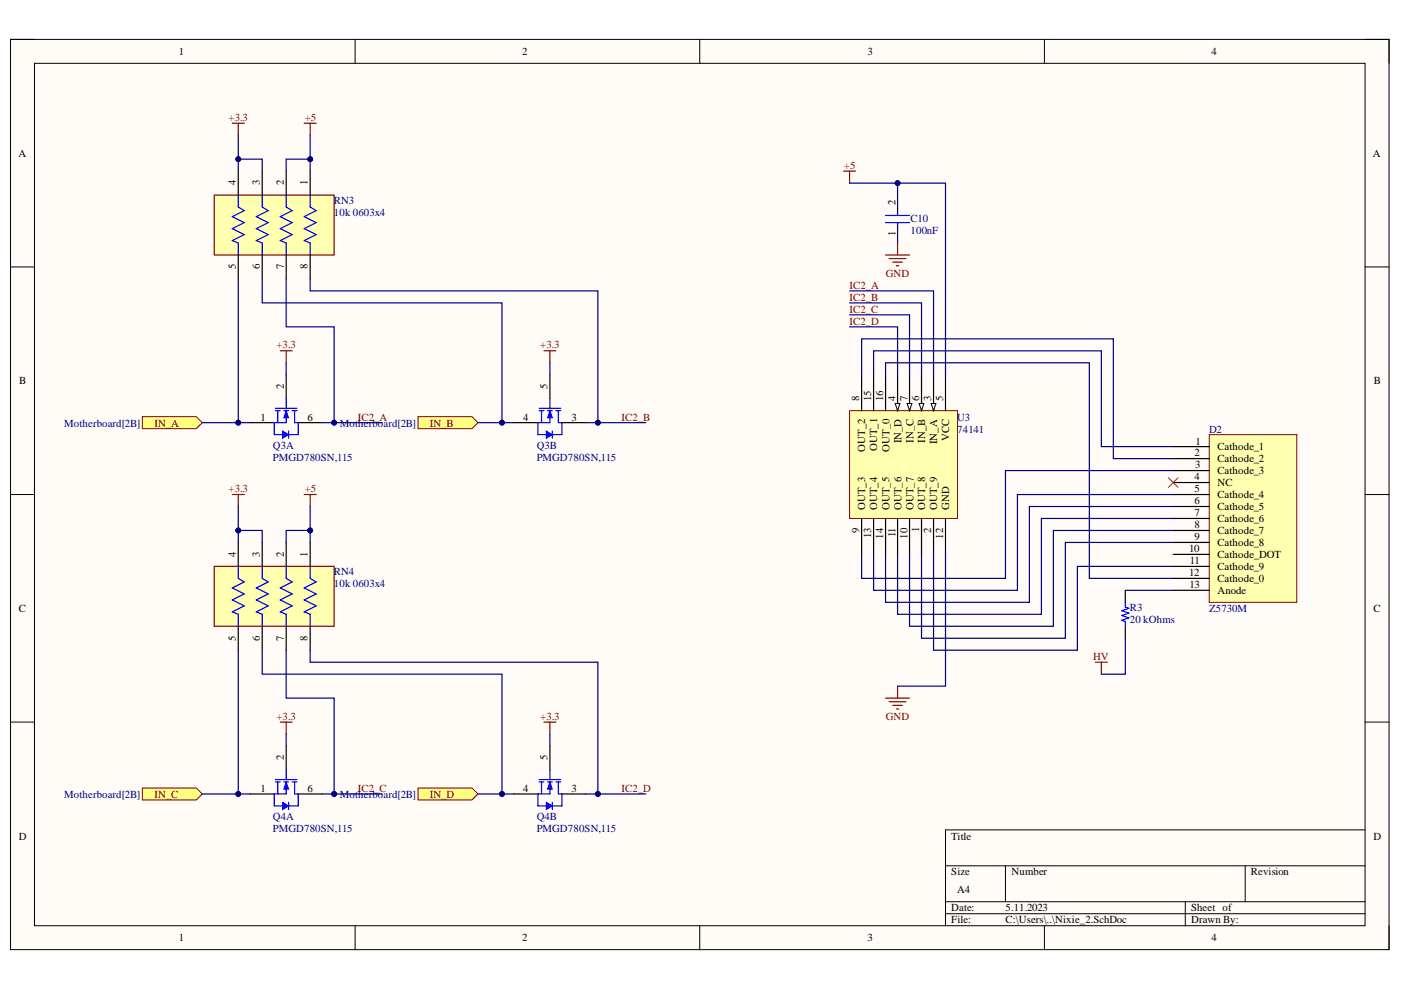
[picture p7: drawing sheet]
<svg xmlns="http://www.w3.org/2000/svg" width="297mm" height="210mm" viewBox="0 0 297 210" stroke-linecap="round" stroke-linejoin="round" font-family="sans-serif">
<defs><g id="words">
<g font-size="2.3">
<text x="37.9" y="11.7">1</text>
<text x="110.7" y="11.7">2</text>
<text x="183.9" y="11.7">3</text>
<text x="256.8" y="11.7">4</text>
<text x="3.9" y="33.3">A</text>
<text x="291.1" y="33.3">A</text>
<text x="50" y="39.3" transform="rotate(-90 50 39.3)">4</text>
<text x="55.1" y="39.3" transform="rotate(-90 55.1 39.3)">3</text>
<text x="60.1" y="39.3" transform="rotate(-90 60.1 39.3)">2</text>
<text x="65.2" y="39.3" transform="rotate(-90 65.2 39.3)">1</text>
<text x="189.8" y="43.4" transform="rotate(-90 189.8 43.4)">2</text>
<text x="189.8" y="50.1" transform="rotate(-90 189.8 50.1)">1</text>
<text x="50" y="57.1" transform="rotate(-90 50 57.1)">5</text>
<text x="55.1" y="57.1" transform="rotate(-90 55.1 57.1)">6</text>
<text x="60.1" y="57.1" transform="rotate(-90 60.1 57.1)">7</text>
<text x="65.2" y="57.1" transform="rotate(-90 65.2 57.1)">8</text>
<text x="4.1" y="81.5">B</text>
<text x="60.1" y="82.5" transform="rotate(-90 60.1 82.5)">2</text>
<text x="116.1" y="82.5" transform="rotate(-90 116.1 82.5)">5</text>
<text x="291.3" y="81.5">B</text>
<text x="55.2" y="89.2">1</text>
<text x="65.2" y="89.2">6</text>
<text x="110.9" y="89.2">4</text>
<text x="121.1" y="89.2">3</text>
<text x="182.1" y="85" transform="rotate(-90 182.1 85)">8</text>
<text x="184.7" y="85" transform="rotate(-90 184.7 85)">15</text>
<text x="187.2" y="85" transform="rotate(-90 187.2 85)">16</text>
<text x="189.8" y="85" transform="rotate(-90 189.8 85)">4</text>
<text x="192.4" y="85" transform="rotate(-90 192.4 85)">7</text>
<text x="194.9" y="85" transform="rotate(-90 194.9 85)">6</text>
<text x="197.5" y="85" transform="rotate(-90 197.5 85)">3</text>
<text x="200" y="85" transform="rotate(-90 200 85)">5</text>
<text x="183.4" y="95.8" transform="rotate(-90 183.4 95.8)">OUT_2</text>
<text x="185.9" y="95.6" transform="rotate(-90 185.9 95.6)">OUT_1</text>
<text x="188.6" y="95.8" transform="rotate(-90 188.6 95.8)">OUT_0</text>
<text x="191.1" y="94" transform="rotate(-90 191.1 94)">IN_D</text>
<text x="193.6" y="93.8" transform="rotate(-90 193.6 93.8)">IN_C</text>
<text x="196.2" y="93.8" transform="rotate(-90 196.2 93.8)">IN_B</text>
<text x="198.7" y="94.1" transform="rotate(-90 198.7 94.1)">IN_A</text>
<text x="201.3" y="93.5" transform="rotate(-90 201.3 93.5)">VCC</text>
<text x="253.5" y="94.2">1</text>
<text x="258.1" y="95.5">Cathode_1</text>
<text x="253.3" y="96.8">2</text>
<text x="253.3" y="101.9">4</text>
<text x="253.4" y="99.3">3</text>
<text x="258.1" y="98.1">Cathode_2</text>
<text x="258.1" y="100.6">Cathode_3</text>
<text x="253.3" y="104.4">5</text>
<text x="253.3" y="106.9">6</text>
<text x="258.1" y="103.1">NC</text>
<text x="258.1" y="105.7">Cathode_4</text>
<text x="182.1" y="113" transform="rotate(-90 182.1 113)">9</text>
<text x="183.4" y="108.1" transform="rotate(-90 183.4 108.1)">OUT_3</text>
<text x="185.9" y="108.1" transform="rotate(-90 185.9 108.1)">OUT_4</text>
<text x="188.6" y="108.1" transform="rotate(-90 188.6 108.1)">OUT_5</text>
<text x="189.8" y="113.9" transform="rotate(-90 189.8 113.9)">11</text>
<text x="191.1" y="108.1" transform="rotate(-90 191.1 108.1)">OUT_6</text>
<text x="193.6" y="108.1" transform="rotate(-90 193.6 108.1)">OUT_7</text>
<text x="194.9" y="112.8" transform="rotate(-90 194.9 112.8)">1</text>
<text x="196.2" y="108.1" transform="rotate(-90 196.2 108.1)">OUT_8</text>
<text x="197.5" y="113" transform="rotate(-90 197.5 113)">2</text>
<text x="198.7" y="108.1" transform="rotate(-90 198.7 108.1)">OUT_9</text>
<text x="201.3" y="108.1" transform="rotate(-90 201.3 108.1)">GND</text>
<text x="253.3" y="109.5">7</text>
<text x="253.3" y="112">8</text>
<text x="258.1" y="108.2">Cathode_5</text>
<text x="258.1" y="110.7">Cathode_6</text>
<text x="258.1" y="113.3">Cathode_7</text>
<text x="50" y="118.1" transform="rotate(-90 50 118.1)">4</text>
<text x="55.1" y="118.1" transform="rotate(-90 55.1 118.1)">3</text>
<text x="60.1" y="118.1" transform="rotate(-90 60.1 118.1)">2</text>
<text x="65.2" y="118.1" transform="rotate(-90 65.2 118.1)">1</text>
<text x="184.7" y="114" transform="rotate(-90 184.7 114)">13</text>
<text x="187.2" y="114.2" transform="rotate(-90 187.2 114.2)">14</text>
<text x="192.4" y="114.2" transform="rotate(-90 192.4 114.2)">10</text>
<text x="200" y="114.2" transform="rotate(-90 200 114.2)">12</text>
<text x="252.1" y="117.1">10</text>
<text x="252.3" y="119.6">11</text>
<text x="253.3" y="114.5">9</text>
<text x="258.1" y="115.8">Cathode_8</text>
<text x="258.1" y="118.3">Cathode_DOT</text>
<text x="252.1" y="122.1">12</text>
<text x="252.2" y="124.7">13</text>
<text x="258.1" y="120.9">Cathode_9</text>
<text x="258.1" y="123.4">Cathode_0</text>
<text x="258.1" y="125.9">Anode</text>
<text x="4" y="129.7">C</text>
<text x="291.2" y="129.7">C</text>
<text x="50" y="135.8" transform="rotate(-90 50 135.8)">5</text>
<text x="55.1" y="135.8" transform="rotate(-90 55.1 135.8)">6</text>
<text x="60.1" y="135.8" transform="rotate(-90 60.1 135.8)">7</text>
<text x="65.2" y="135.8" transform="rotate(-90 65.2 135.8)">8</text>
<text x="60.1" y="161.2" transform="rotate(-90 60.1 161.2)">2</text>
<text x="116.1" y="161.2" transform="rotate(-90 116.1 161.2)">5</text>
<text x="55.2" y="167.9">1</text>
<text x="65.2" y="167.9">6</text>
<text x="110.9" y="167.9">4</text>
<text x="121.1" y="167.9">3</text>
<text x="4" y="178">D</text>
<text x="201.7" y="178">Title</text>
<text x="291.2" y="178">D</text>
<text x="201.7" y="185.6">Size</text>
<text x="214.5" y="185.6">Number</text>
<text x="265.2" y="185.6">Revision</text>
<text x="203" y="189.4">A4</text>
<text x="201.7" y="193.2">Date:</text>
<text x="201.7" y="195.8">File:</text>
<text x="213.2" y="193.2">5.11.2023</text>
<text x="213.2" y="195.8">C:\Users\..\Nixie_2.SchDoc</text>
<text x="252.5" y="193.2">Sheet of</text>
<text x="252.5" y="195.8">Drawn By:</text>
<text x="37.9" y="199.6">1</text>
<text x="110.7" y="199.6">2</text>
<text x="183.9" y="199.6">3</text>
<text x="256.8" y="199.6">4</text>
</g>
<g font-size="2.3" fill="#800000">
<text x="48.5" y="25.6">+3.3</text>
<text x="64.6" y="25.6">+5</text>
<text x="178.9" y="35.8">+5</text>
<text x="187.8" y="58.7">GND</text>
<text x="180.1" y="61.2">IC2_A</text>
<text x="180.1" y="63.7">IC2_B</text>
<text x="180.1" y="66.3">IC2_C</text>
<text x="180.1" y="68.8">IC2_D</text>
<text x="58.6" y="73.9">+3.3</text>
<text x="114.5" y="73.9">+3.3</text>
<text x="75.9" y="89.2">IC2_A</text>
<text x="131.8" y="89.2">IC2_B</text>
<text x="32.7" y="90.4">IN_A</text>
<text x="91.1" y="90.4">IN_B</text>
<text x="48.5" y="104.4">+3.3</text>
<text x="64.6" y="104.4">+5</text>
<text x="231.8" y="139.9">HV</text>
<text x="58.6" y="152.7">+3.3</text>
<text x="114.5" y="152.7">+3.3</text>
<text x="187.8" y="152.7">GND</text>
<text x="75.9" y="167.9">IC2_C</text>
<text x="131.8" y="167.9">IC2_D</text>
<text x="32.7" y="169.1">IN_C</text>
<text x="91.1" y="169.1">IN_D</text>
</g>
<g font-size="2.3" fill="#000080">
<text x="70.8" y="43.2">RN3</text>
<text x="70.8" y="45.7">10k 0603x4</text>
<text x="193.1" y="47">C10</text>
<text x="193.1" y="49.5">100nF</text>
<text x="203" y="89.2">U3</text>
<text x="13.6" y="90.4">Motherboard[2B]</text>
<text x="57.9" y="95.3">Q3A</text>
<text x="72.1" y="90.4">Motherboard[2B]</text>
<text x="113.8" y="95.3">Q3B</text>
<text x="203" y="91.7">74141</text>
<text x="256.3" y="91.7">D2</text>
<text x="57.9" y="97.8">PMGD780SN,115</text>
<text x="113.8" y="97.8">PMGD780SN,115</text>
<text x="70.8" y="121.9">RN4</text>
<text x="70.8" y="124.4">10k 0603x4</text>
<text x="239.6" y="129.5">R3</text>
<text x="256.3" y="129.7">Z5730M</text>
<text x="239.6" y="132">20 kOhms</text>
<text x="13.6" y="169.1">Motherboard[2B]</text>
<text x="57.9" y="174">Q4A</text>
<text x="72.1" y="169.1">Motherboard[2B]</text>
<text x="113.8" y="174">Q4B</text>
<text x="57.9" y="176.5">PMGD780SN,115</text>
<text x="113.8" y="176.5">PMGD780SN,115</text>
</g>
</g></defs>
<path d="M2.2 8.4h292.3v192.9h-292.3z" fill-rule="evenodd" fill="#fffcf8"/>
<path d="M2.2 8.4h292.3v192.9h-292.3z" fill="none" stroke="#000" stroke-width=".21"/>
<path d="M7.3 13.4h282.1v182.9h-282.1z" fill-rule="evenodd" fill="#fffcf8"/>
<g fill="none" stroke="#000" stroke-width=".21">
<path d="M2.2 8.3h5.1M7.3 13.4h282.1v182.9h-282.1zM75.3 8.3v5.1M148.4 8.3v5.1M221.4 8.4v5M289.4 8.4h5.1v5M2.2 56.6h5.1M289.4 56.6h5.1M2.2 104.9h5.1M289.4 104.9h5.1M2.2 153.1h5.1M289.4 153.1h5.1"/>
<path d="M289.4 176h-88.9v20.3M75.3 196.3v5M148.4 196.3v5M200.5 183.6h88.9M200.5 191.2h88.9M200.5 193.7h88.9M213.2 183.6v7.6M221.4 196.3v5M251.3 191.2v5.1M264 183.6v7.6M294.5 196.3v5"/>
</g>
<path d="M180.1 87.1h22.9v22.8h-22.9z" fill-rule="evenodd" fill="#ffffb0"/>
<path d="M180.1 87.1h22.9v22.8h-22.9z" fill="none" stroke="#800000" stroke-width=".21"/>
<path d="M197.9 79.5v7.6M200.5 79.5v7.6" fill="none" stroke="#000" stroke-width=".25"/>
<path d="M197.4 85.6h1l-.5 1.5z" fill="#f8fcff"/>
<path d="M197.4 85.6h1l-.5 1.5z" fill="none" stroke="#000" stroke-width=".21"/>
<path d="M195.4 79.5v7.6" fill="none" stroke="#000" stroke-width=".25"/>
<path d="M194.9 85.6h1l-.5 1.5z" fill="#f8fcff"/>
<path d="M194.9 85.6h1l-.5 1.5z" fill="none" stroke="#000" stroke-width=".21"/>
<path d="M192.8 79.5v7.6" fill="none" stroke="#000" stroke-width=".25"/>
<path d="M192.3 85.6h1l-.5 1.5z" fill="#f8fcff"/>
<path d="M192.3 85.6h1l-.5 1.5z" fill="none" stroke="#000" stroke-width=".21"/>
<path d="M190.3 79.5v7.6" fill="none" stroke="#000" stroke-width=".25"/>
<path d="M189.8 85.6h1l-.5 1.5z" fill="#f8fcff"/>
<path d="M189.8 85.6h1l-.5 1.5z" fill="none" stroke="#000" stroke-width=".21"/>
<path d="M182.7 79.5v7.6M185.2 79.5v7.6M187.8 79.5v7.6M182.7 109.9v7.6M185.2 109.9v7.6M187.8 109.9v7.6M190.3 109.9v7.6M192.8 109.9v7.6M195.4 109.9v7.6M197.9 109.9v7.6M200.5 109.9v7.6" fill="none" stroke="#000" stroke-width=".25"/>
<path d="M256.4 92.2h18.5v35.5h-18.5z" fill-rule="evenodd" fill="#ffffb0"/>
<path d="M256.4 92.2h18.5v35.5h-18.5z" fill="none" stroke="#800000" stroke-width=".21"/>
<g fill="none" stroke="#000" stroke-width=".25">
<path d="M60.7 79.5v5M53.1 89.6h5M63.2 89.6h5.1M248.8 94.7h7.6M248.8 97.2h7.6M248.8 99.8h7.6M248.8 102.3h7.6M248.8 104.9h7.6M248.8 107.4h7.6M248.8 109.9h7.6M248.8 112.5h7.6M248.8 115h7.6"/>
<path d="M248.8 117.5h7.6M248.8 120.1h7.6M248.8 122.6h7.6M248.8 125.2h7.6"/>
</g>
<path d="M247.7 101.3l2.1 2M249.8 101.3l-2.1 2" fill="none" stroke="#f00" stroke-width=".21"/>
<path d="M178.9 36.3h2.5M180.1 36.3v2.5M187.8 148h5M188.5 148.8h3.6M189.3 149.6h2M190 150.3h.6M190.3 145.5v2.5M232.2 140.4h2.6M233.5 140.4v2.5" fill="none" stroke="#800000" stroke-width=".25"/>
<path d="M58.4 86.6h4.6M58.4 87.1h1M58.9 87.1v2.5M60.2 87.1h1M60.7 84.5v2.1M60.7 87.1v2.5h-2.6v2.5h1.8M62 87.1h1M62.5 87.1v2.5h.7v2.5h-2" fill="none" stroke="#00f" stroke-width=".25"/>
<path d="M59.9 91.4l1.3 .7-1.3 .8z" fill="#00f"/>
<path d="M59.9 91.4l1.3 .7-1.3 .8z" fill="none" stroke="#00f" stroke-width=".21"/>
<path d="M61.2 91.4v1.5" fill="none" stroke="#00f" stroke-width=".25"/>
<path d="M60.7 87.1l.5 1.5h-1z" fill="#00f"/>
<path d="M60.7 87.1l.5 1.5h-1z" fill="none" stroke="#00f" stroke-width=".21"/>
<path d="M116.6 79.5v5M109 89.6h5.1M119.1 89.6h5.1" fill="none" stroke="#000" stroke-width=".25"/>
<path d="M114.3 86.6h4.6M114.3 87.1h1M114.8 87.1v2.5M116.1 87.1h1M116.6 84.5v2.1M116.6 87.1v2.5h-2.5v2.5h1.7M117.9 87.1h1M118.4 87.1v2.5h.7v2.5h-2" fill="none" stroke="#00f" stroke-width=".25"/>
<path d="M115.8 91.4l1.3 .7-1.3 .8z" fill="#00f"/>
<path d="M115.8 91.4l1.3 .7-1.3 .8z" fill="none" stroke="#00f" stroke-width=".21"/>
<path d="M117.1 91.4v1.5" fill="none" stroke="#00f" stroke-width=".25"/>
<path d="M116.6 87.1l.5 1.5h-1z" fill="#00f"/>
<path d="M116.6 87.1l.5 1.5h-1z" fill="none" stroke="#00f" stroke-width=".21"/>
<path d="M45.4 41.4h25.4v12.7h-25.4z" fill-rule="evenodd" fill="#ffffb0"/>
<path d="M45.4 41.4h25.4v12.7h-25.4z" fill="none" stroke="#800000" stroke-width=".25"/>
<path d="M50.5 41.4v2.5l1.3 .8-2.6 1.2 2.6 1.3-2.6 1.3 2.6 1.2-2.6 1.3 1.3 .5v2.6M55.6 41.4v2.5l1.3 .8-2.6 1.2 2.6 1.3-2.6 1.3 2.6 1.2-2.6 1.3 1.3 .5v2.6M60.7 41.4v2.5l1.3 .8-2.6 1.2 2.6 1.3-2.6 1.3 2.6 1.2-2.6 1.3 1.3 .5v2.6M65.8 41.4v2.5l1.2 .8-2.5 1.2 2.5 1.3-2.5 1.3 2.5 1.2-2.5 1.3 1.3 .5v2.6" fill="none" stroke="#00f" stroke-width=".25"/>
<path d="M50.5 36.3v5.1M55.6 36.3v5.1M60.7 36.3v5.1M65.8 36.3v5.1M50.5 54.1v5M55.6 54.1v5M60.7 54.1v5M65.8 54.1v5" fill="none" stroke="#000" stroke-width=".25"/>
<path d="M30.2 88.3h11.4l1.3 1.3-1.3 1.3h-11.4z" fill-rule="evenodd" fill="#ffff80"/>
<path d="M30.2 88.3h11.4l1.3 1.3-1.3 1.3h-11.4z" fill="none" stroke="#800000" stroke-width=".21"/>
<path d="M49.2 26.1h2.6M50.5 26.1v2.6M64.5 26.1h2.5M65.8 26.1v2.6M59.4 74.4h2.6M60.7 74.4v2.5" fill="none" stroke="#800000" stroke-width=".25"/>
<path d="M88.6 88.3h11.5l1.2 1.3-1.2 1.3h-11.5z" fill-rule="evenodd" fill="#ffff80"/>
<path d="M88.6 88.3h11.5l1.2 1.3-1.2 1.3h-11.5z" fill="none" stroke="#800000" stroke-width=".21"/>
<path d="M115.3 74.4h2.6M116.6 74.4v2.5" fill="none" stroke="#800000" stroke-width=".25"/>
<path d="M60.7 158.2v5.1M53.1 168.3h5M63.2 168.3h5.1" fill="none" stroke="#000" stroke-width=".25"/>
<path d="M58.4 165.3h4.6M58.4 165.8h1M58.9 165.8v2.5M60.2 165.8h1M60.7 163.3v2M60.7 165.8v2.5h-2.6v2.6h1.8M62 165.8h1M62.5 165.8v2.5h.7v2.6h-2" fill="none" stroke="#00f" stroke-width=".25"/>
<path d="M59.9 170.1l1.3 .8-1.3 .7z" fill="#00f"/>
<path d="M59.9 170.1l1.3 .8-1.3 .7z" fill="none" stroke="#00f" stroke-width=".21"/>
<path d="M61.2 170.1v1.5" fill="none" stroke="#00f" stroke-width=".25"/>
<path d="M60.7 165.8l.5 1.5h-1z" fill="#00f"/>
<path d="M60.7 165.8l.5 1.5h-1z" fill="none" stroke="#00f" stroke-width=".21"/>
<path d="M116.6 158.2v5.1M109 168.3h5.1M119.1 168.3h5.1" fill="none" stroke="#000" stroke-width=".25"/>
<path d="M114.3 165.3h4.6M114.3 165.8h1M114.8 165.8v2.5M116.1 165.8h1M116.6 163.3v2M116.6 165.8v2.5h-2.5v2.6h1.7M117.9 165.8h1M118.4 165.8v2.5h.7v2.6h-2" fill="none" stroke="#00f" stroke-width=".25"/>
<path d="M115.8 170.1l1.3 .8-1.3 .7z" fill="#00f"/>
<path d="M115.8 170.1l1.3 .8-1.3 .7z" fill="none" stroke="#00f" stroke-width=".21"/>
<path d="M117.1 170.1v1.5" fill="none" stroke="#00f" stroke-width=".25"/>
<path d="M116.6 165.8l.5 1.5h-1z" fill="#00f"/>
<path d="M116.6 165.8l.5 1.5h-1z" fill="none" stroke="#00f" stroke-width=".21"/>
<path d="M45.4 120.1h25.4v12.7h-25.4z" fill-rule="evenodd" fill="#ffffb0"/>
<path d="M45.4 120.1h25.4v12.7h-25.4z" fill="none" stroke="#800000" stroke-width=".25"/>
<path d="M50.5 120.1v2.5l1.3 .8-2.6 1.3 2.6 1.2-2.6 1.3 2.6 1.3-2.6 1.2 1.3 .5v2.6M55.6 120.1v2.5l1.3 .8-2.6 1.3 2.6 1.2-2.6 1.3 2.6 1.3-2.6 1.2 1.3 .5v2.6M60.7 120.1v2.5l1.3 .8-2.6 1.3 2.6 1.2-2.6 1.3 2.6 1.3-2.6 1.2 1.3 .5v2.6M65.8 120.1v2.5l1.2 .8-2.5 1.3 2.5 1.2-2.5 1.3 2.5 1.3-2.5 1.2 1.3 .5v2.6" fill="none" stroke="#00f" stroke-width=".25"/>
<path d="M50.5 115v5.1M55.6 115v5.1M60.7 115v5.1M65.8 115v5.1M50.5 132.8v5.1M55.6 132.8v5.1M60.7 132.8v5.1M65.8 132.8v5.1" fill="none" stroke="#000" stroke-width=".25"/>
<path d="M30.2 167.1h11.4l1.3 1.2-1.3 1.3h-11.4z" fill-rule="evenodd" fill="#ffff80"/>
<path d="M30.2 167.1h11.4l1.3 1.2-1.3 1.3h-11.4z" fill="none" stroke="#800000" stroke-width=".21"/>
<path d="M49.2 104.9h2.6M50.5 104.9v2.5M64.5 104.9h2.5M65.8 104.9v2.5M59.4 153.1h2.6M60.7 153.1v2.5" fill="none" stroke="#800000" stroke-width=".25"/>
<path d="M88.6 167.1h11.5l1.2 1.2-1.2 1.3h-11.5z" fill-rule="evenodd" fill="#ffff80"/>
<path d="M88.6 167.1h11.5l1.2 1.2-1.2 1.3h-11.5z" fill="none" stroke="#800000" stroke-width=".21"/>
<path d="M115.3 153.1h2.6M116.6 153.1v2.5" fill="none" stroke="#800000" stroke-width=".25"/>
<path d="M180.1 38.8h20.4v40.7M180.1 69.3h10.2v10.2M180.1 66.8h12.7v12.7M180.1 64.2h15.3v15.3M180.1 61.7h17.8v17.8M200.5 117.5v28h-10.2" fill="none" stroke="#000080" stroke-width=".25"/>
<circle cx="190.3" cy="38.8" r=".51" fill="#000080"/>
<circle cx="190.3" cy="38.8" r=".51" fill="none" stroke="#000080" stroke-width=".21"/>
<g fill="none" stroke="#000080" stroke-width=".25">
<path d="M50.5 59.1v30.5M182.7 79.5v-7.7h53.3v25.4h12.8M185.2 79.5v-5.1h48.3v20.3h15.3M187.8 79.5v-2.6h43.2v45.7h17.8M248.8 99.8h-35.6v22.8h-30.5v-5.1M197.9 117.5v20.4h30.5v-17.8h20.4M248.8 104.9h-33.1v20.3h-30.5v-7.7M248.8 107.4h-30.5v20.3h-30.5v-10.2M248.8 109.9h-28v20.3h-30.5v-12.7M248.8 112.5h-25.5v20.3h-30.5v-15.3M248.8 115h-22.9v20.3h-30.5v-17.8M238.6 135.3v7.6h-5.1"/>
<path d="M238.6 125.2h10.2"/>
</g>
<circle cx="50.5" cy="89.6" r=".51" fill="#000080"/>
<circle cx="50.5" cy="89.6" r=".51" fill="none" stroke="#000080" stroke-width=".21"/>
<path d="M50.5 33.7h5.1v2.6" fill="none" stroke="#000080" stroke-width=".25"/>
<circle cx="50.5" cy="33.7" r=".51" fill="#000080"/>
<circle cx="50.5" cy="33.7" r=".51" fill="none" stroke="#000080" stroke-width=".21"/>
<path d="M65.8 33.7h-5.1v2.6" fill="none" stroke="#000080" stroke-width=".25"/>
<circle cx="65.8" cy="33.7" r=".51" fill="#000080"/>
<circle cx="65.8" cy="33.7" r=".51" fill="none" stroke="#000080" stroke-width=".21"/>
<path d="M60.7 59.1v10.2h10.1v20.3" fill="none" stroke="#000080" stroke-width=".25"/>
<circle cx="70.8" cy="89.6" r=".51" fill="#000080"/>
<circle cx="70.8" cy="89.6" r=".51" fill="none" stroke="#000080" stroke-width=".21"/>
<path d="M55.6 59.1v5.1h50.8v25.4" fill="none" stroke="#000080" stroke-width=".25"/>
<circle cx="106.4" cy="89.6" r=".51" fill="#000080"/>
<circle cx="106.4" cy="89.6" r=".51" fill="none" stroke="#000080" stroke-width=".21"/>
<path d="M65.8 59.1v2.6h61v27.9M60.7 76.9v2.6M116.6 76.9v2.6" fill="none" stroke="#000080" stroke-width=".25"/>
<circle cx="126.8" cy="89.6" r=".51" fill="#000080"/>
<circle cx="126.8" cy="89.6" r=".51" fill="none" stroke="#000080" stroke-width=".21"/>
<path d="M42.9 89.6h10.2" fill="none" stroke="#000080" stroke-width=".25"/>
<circle cx="50.5" cy="89.6" r=".51" fill="#000080"/>
<circle cx="50.5" cy="89.6" r=".51" fill="none" stroke="#000080" stroke-width=".21"/>
<path d="M68.3 89.6h12.7" fill="none" stroke="#000080" stroke-width=".25"/>
<circle cx="70.8" cy="89.6" r=".51" fill="#000080"/>
<circle cx="70.8" cy="89.6" r=".51" fill="none" stroke="#000080" stroke-width=".21"/>
<path d="M101.3 89.6h7.7" fill="none" stroke="#000080" stroke-width=".25"/>
<circle cx="106.4" cy="89.6" r=".51" fill="#000080"/>
<circle cx="106.4" cy="89.6" r=".51" fill="none" stroke="#000080" stroke-width=".21"/>
<path d="M124.2 89.6h12.7" fill="none" stroke="#000080" stroke-width=".25"/>
<circle cx="126.8" cy="89.6" r=".51" fill="#000080"/>
<circle cx="126.8" cy="89.6" r=".51" fill="none" stroke="#000080" stroke-width=".21"/>
<path d="M50.5 28.7v7.6" fill="none" stroke="#000080" stroke-width=".25"/>
<circle cx="50.5" cy="33.7" r=".51" fill="#000080"/>
<circle cx="50.5" cy="33.7" r=".51" fill="none" stroke="#000080" stroke-width=".21"/>
<path d="M65.8 28.7v7.6" fill="none" stroke="#000080" stroke-width=".25"/>
<circle cx="65.8" cy="33.7" r=".51" fill="#000080"/>
<circle cx="65.8" cy="33.7" r=".51" fill="none" stroke="#000080" stroke-width=".21"/>
<path d="M50.5 137.9v30.4" fill="none" stroke="#000080" stroke-width=".25"/>
<circle cx="50.5" cy="168.3" r=".51" fill="#000080"/>
<circle cx="50.5" cy="168.3" r=".51" fill="none" stroke="#000080" stroke-width=".21"/>
<path d="M50.5 112.5h5.1v2.5" fill="none" stroke="#000080" stroke-width=".25"/>
<circle cx="50.5" cy="112.5" r=".51" fill="#000080"/>
<circle cx="50.5" cy="112.5" r=".51" fill="none" stroke="#000080" stroke-width=".21"/>
<path d="M65.8 112.5h-5.1v2.5" fill="none" stroke="#000080" stroke-width=".25"/>
<circle cx="65.8" cy="112.5" r=".51" fill="#000080"/>
<circle cx="65.8" cy="112.5" r=".51" fill="none" stroke="#000080" stroke-width=".21"/>
<path d="M50.5 107.4v7.6" fill="none" stroke="#000080" stroke-width=".25"/>
<circle cx="50.5" cy="112.5" r=".51" fill="#000080"/>
<circle cx="50.5" cy="112.5" r=".51" fill="none" stroke="#000080" stroke-width=".21"/>
<path d="M65.8 107.4v7.6" fill="none" stroke="#000080" stroke-width=".25"/>
<circle cx="65.8" cy="112.5" r=".51" fill="#000080"/>
<circle cx="65.8" cy="112.5" r=".51" fill="none" stroke="#000080" stroke-width=".21"/>
<path d="M42.9 168.3h10.2" fill="none" stroke="#000080" stroke-width=".25"/>
<circle cx="50.5" cy="168.3" r=".51" fill="#000080"/>
<circle cx="50.5" cy="168.3" r=".51" fill="none" stroke="#000080" stroke-width=".21"/>
<path d="M68.3 168.3h12.7" fill="none" stroke="#000080" stroke-width=".25"/>
<circle cx="70.8" cy="168.3" r=".51" fill="#000080"/>
<circle cx="70.8" cy="168.3" r=".51" fill="none" stroke="#000080" stroke-width=".21"/>
<path d="M60.7 137.9v10.1h10.1v20.3" fill="none" stroke="#000080" stroke-width=".25"/>
<circle cx="70.8" cy="168.3" r=".51" fill="#000080"/>
<circle cx="70.8" cy="168.3" r=".51" fill="none" stroke="#000080" stroke-width=".21"/>
<path d="M101.3 168.3h7.7" fill="none" stroke="#000080" stroke-width=".25"/>
<circle cx="106.4" cy="168.3" r=".51" fill="#000080"/>
<circle cx="106.4" cy="168.3" r=".51" fill="none" stroke="#000080" stroke-width=".21"/>
<path d="M55.6 137.9v5h50.8v25.4" fill="none" stroke="#000080" stroke-width=".25"/>
<circle cx="106.4" cy="168.3" r=".51" fill="#000080"/>
<circle cx="106.4" cy="168.3" r=".51" fill="none" stroke="#000080" stroke-width=".21"/>
<path d="M60.7 155.6v2.6M116.6 155.6v2.6M124.2 168.3h12.7" fill="none" stroke="#000080" stroke-width=".25"/>
<circle cx="126.8" cy="168.3" r=".51" fill="#000080"/>
<circle cx="126.8" cy="168.3" r=".51" fill="none" stroke="#000080" stroke-width=".21"/>
<path d="M65.8 137.9v2.5h61v27.9" fill="none" stroke="#000080" stroke-width=".25"/>
<circle cx="126.8" cy="168.3" r=".51" fill="#000080"/>
<circle cx="126.8" cy="168.3" r=".51" fill="none" stroke="#000080" stroke-width=".21"/>
<path d="M190.3 43.9v1.5M190.3 47.2v1.8" fill="none" stroke="#000" stroke-width=".25"/>
<path d="M187.8 47.2h5M187.8 45.7h5M190.3 45.2v.2M190.3 47.2v.8" fill="none" stroke="#00f" stroke-width=".25"/>
<path d="M190.3 38.8v5.1" fill="none" stroke="#000080" stroke-width=".25"/>
<circle cx="190.3" cy="38.8" r=".51" fill="#000080"/>
<circle cx="190.3" cy="38.8" r=".51" fill="none" stroke="#000080" stroke-width=".21"/>
<path d="M187.8 54.1h5M188.5 54.8h3.6M189.3 55.6h2M190 56.3h.6M190.3 51.5v2.6" fill="none" stroke="#800000" stroke-width=".25"/>
<path d="M190.3 49v2.5" fill="none" stroke="#000080" stroke-width=".25"/>
<path d="M238.6 125.2v2.5M238.6 132.8v2.5" fill="none" stroke="#000" stroke-width=".25"/>
<path d="M238.6 127.7v1l.7 .3-1.5 .5 1.5 .5-1.5 .5 1.5 .5-1.5 .5 .8 .3v1" fill="none" stroke="#00f" stroke-width=".25"/>
<use href="#words"/>
</svg>
